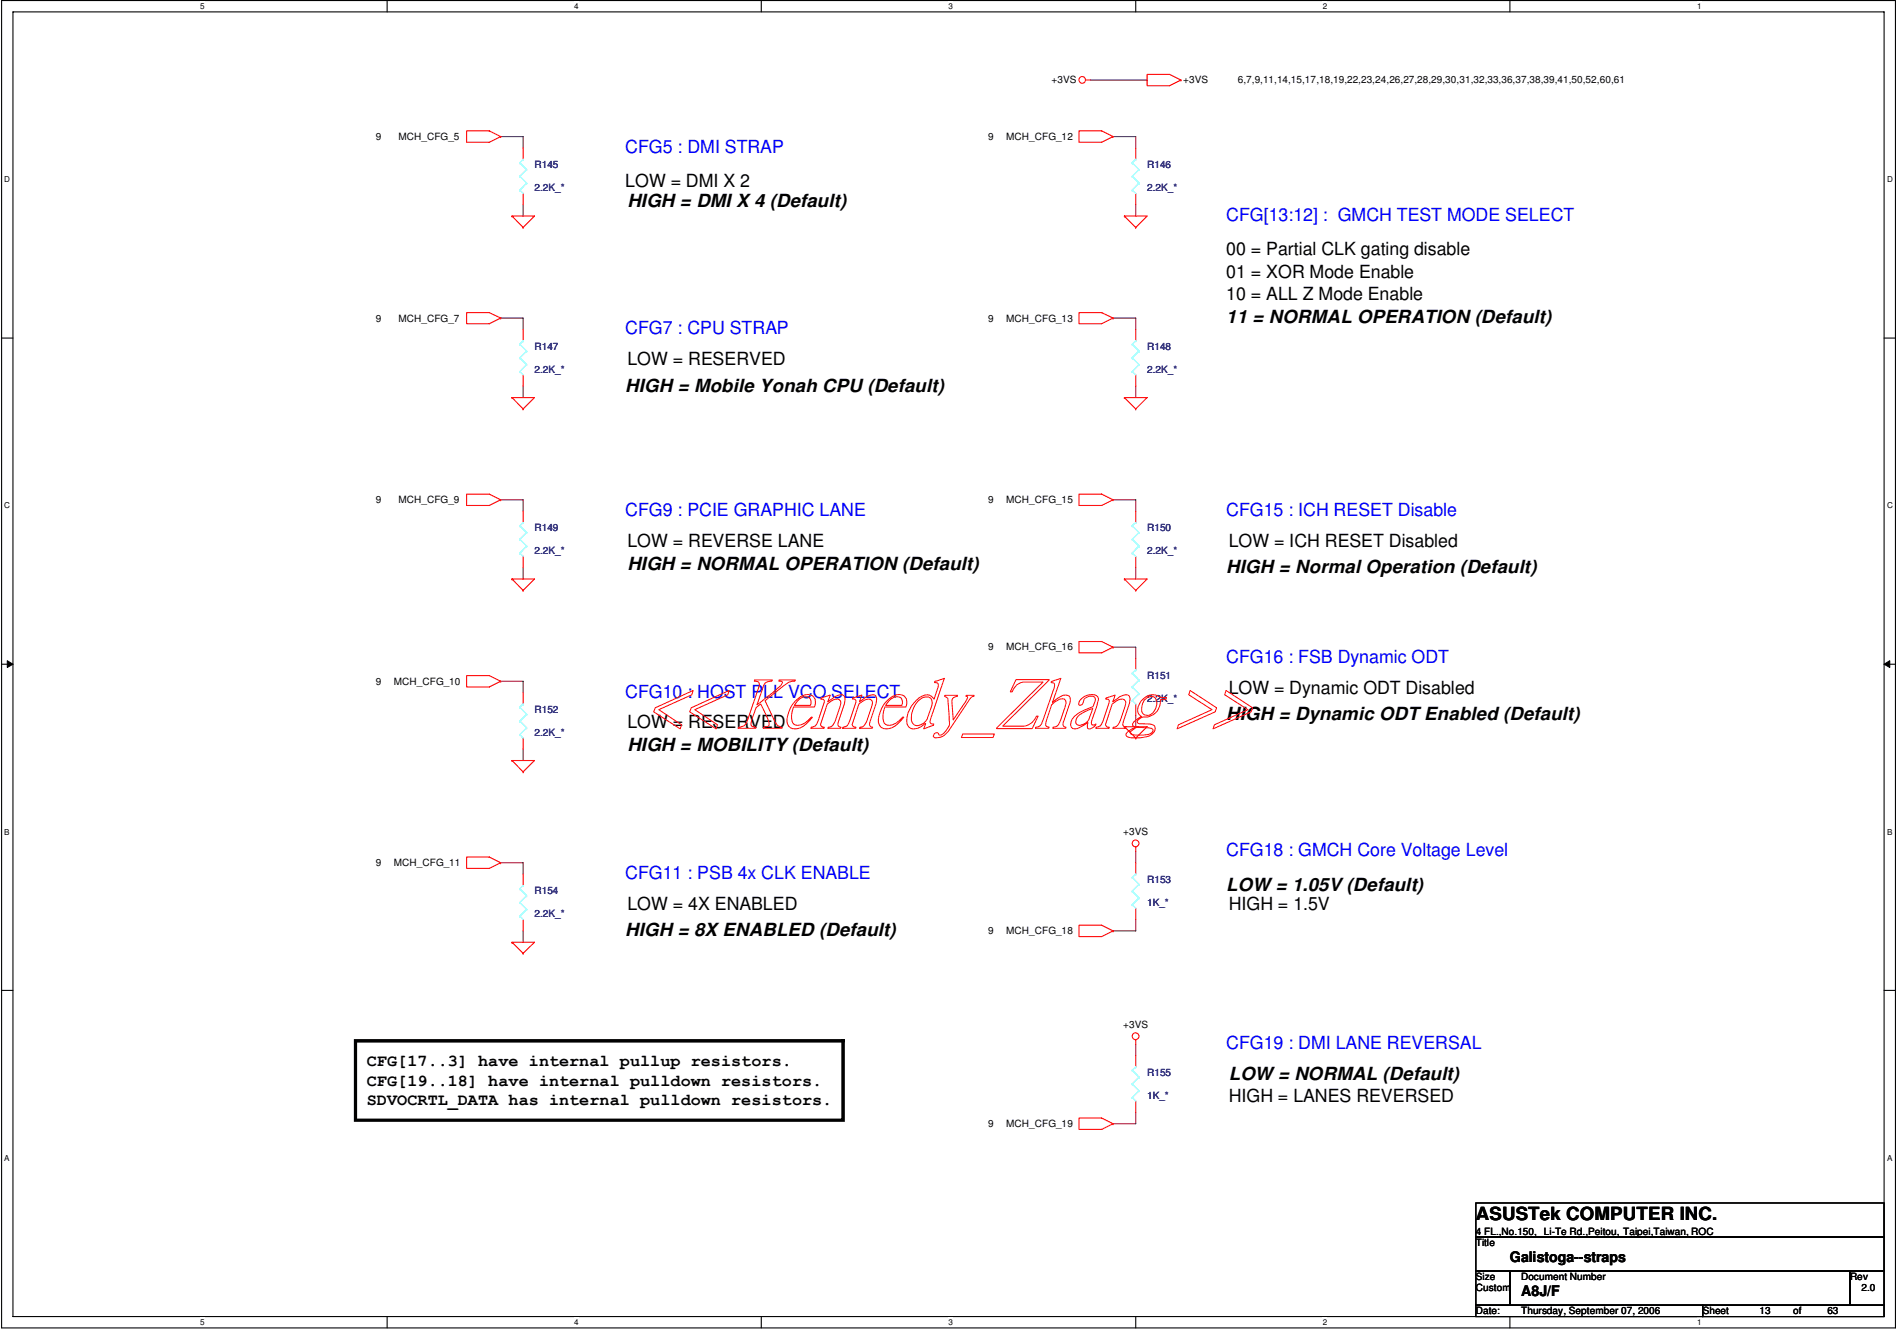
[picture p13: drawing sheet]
<svg xmlns="http://www.w3.org/2000/svg" width="297mm" height="210mm" viewBox="0 0 297 210" stroke-linecap="round" stroke-linejoin="round" font-family="sans-serif">
<defs><g id="words">
<g font-size="2.8" fill="#00f">
<text x="97.9" y="23.9">CFG5 : DMI STRAP</text>
<text x="192" y="34.6">CFG[13:12] : GMCH TEST MODE SELECT</text>
<text x="97.9" y="52.3">CFG7 : CPU STRAP</text>
<text x="97.9" y="80.8">CFG9 : PCIE GRAPHIC LANE</text>
<text x="192" y="80.8">CFG15 : ICH RESET Disable</text>
<text x="192" y="103.8">CFG16 : FSB Dynamic ODT</text>
<text x="97.9" y="109.2">CFG10 : HOST PLL VCO SELECT</text>
<text x="97.9" y="137.6">CFG11 : PSB 4x CLK ENABLE</text>
<text x="192" y="134">CFG18 : GMCH Core Voltage Level</text>
<text x="192" y="164.2">CFG19 : DMI LANE REVERSAL</text>
</g>
<g font-size="2.8">
<text x="97.9" y="29.3">LOW = DMI X 2</text>
<text x="98.3" y="32.3">HIGH = DMI X 4 (Default)</text>
<text x="192" y="39.9">00 = Partial CLK gating disable</text>
<text x="192" y="43.5">01 = XOR Mode Enable</text>
<text x="192" y="47">10 = ALL Z Mode Enable</text>
<text x="192" y="50.6">11 = NORMAL OPERATION (Default)</text>
<text x="98.3" y="57.1">LOW = RESERVED</text>
<text x="97.9" y="61.3">HIGH = Mobile Yonah CPU (Default)</text>
<text x="98.3" y="85.6">LOW = REVERSE LANE</text>
<text x="98.3" y="89.2">HIGH = NORMAL OPERATION (Default)</text>
<text x="192" y="89.7">HIGH = Normal Operation (Default)</text>
<text x="192.4" y="85.6">LOW = ICH RESET Disabled</text>
<text x="98.3" y="114">LOW = RESERVED</text>
<text x="192" y="112.8">HIGH = Dynamic ODT Enabled (Default)</text>
<text x="192.4" y="108.6">LOW = Dynamic ODT Disabled</text>
<text x="98.3" y="117.6">HIGH = MOBILITY (Default)</text>
<text x="98.3" y="142.4">LOW = 4X ENABLED</text>
<text x="192" y="139.4">LOW = 1.05V (Default)</text>
<text x="192.4" y="142.4">HIGH = 1.5V</text>
<text x="97.9" y="146.5">HIGH = 8X ENABLED (Default)</text>
<text x="192.4" y="172.6">HIGH = LANES REVERSED</text>
<text x="192.4" y="169.1">LOW = NORMAL (Default)</text>
<text x="231.1" y="191">ASUSTek COMPUTER INC.</text>
</g>
<g font-size="2.6">
<text x="57.4" y="166.9">CFG[17..3] have internal pullup resistors.</text>
<text x="57.4" y="169.9">CFG[19..18] have internal pulldown resistors.</text>
<text x="57.4" y="173">SDVOCRTL_DATA has internal pulldown resistors.</text>
</g>
<g font-size="2.3">
<text x="236.4" y="197.6">Galistoga--straps</text>
<text x="238.2" y="202.9">A8J/F</text>
</g>
<g font-size="1.6">
<text x="164.7" y="13">+3VS</text>
<text x="185.3" y="13">+3VS</text>
<text x="193.8" y="13">6,7,9,11,14,15,17,18,19,22,23,24,26,27,28,29,30,31,32,33,36,37,38,39,41,50,52,60,61</text>
<text x="58.8" y="21.9">9</text>
<text x="62.4" y="21.9">MCH_CFG_5</text>
<text x="154.7" y="21.9">9</text>
<text x="157.6" y="21.9">MCH_CFG_12</text>
<text x="58.8" y="50.3">9</text>
<text x="62.4" y="50.3">MCH_CFG_7</text>
<text x="154.7" y="50.3">9</text>
<text x="157.6" y="50.3">MCH_CFG_13</text>
<text x="58.8" y="78.7">9</text>
<text x="62.4" y="78.7">MCH_CFG_9</text>
<text x="154.7" y="78.7">9</text>
<text x="157.6" y="78.7">MCH_CFG_15</text>
<text x="154.7" y="101.8">9</text>
<text x="157.6" y="101.8">MCH_CFG_16</text>
<text x="58.8" y="107.1">9</text>
<text x="61.7" y="107.1">MCH_CFG_10</text>
<text x="175.9" y="130.8">+3VS</text>
<text x="58.8" y="135.6">9</text>
<text x="61.7" y="135.6">MCH_CFG_11</text>
<text x="154.7" y="146.2">9</text>
<text x="157.6" y="146.2">MCH_CFG_18</text>
<text x="175.9" y="161">+3VS</text>
<text x="154.7" y="176.4">9</text>
<text x="157.6" y="176.4">MCH_CFG_19</text>
<text x="231.1" y="195.1">Title</text>
<text x="231.1" y="193.3">4 FL.,No.150, Li-Te Rd.,Peitou, Taipei,Taiwan, ROC</text>
<text x="231.1" y="200.4">Size</text>
<text x="231.1" y="202.1">Custom</text>
<text x="238.2" y="200.4">Document Number</text>
<text x="289.7" y="200.4">Rev</text>
<text x="291.5" y="202.1">2.0</text>
<text x="231.1" y="205.7">Date:</text>
<text x="238.2" y="205.7">Thursday, September 07, 2006</text>
<text x="266.6" y="205.7">Sheet</text>
<text x="275.5" y="205.7">13</text>
<text x="280.8" y="205.7">of</text>
<text x="286.2" y="205.7">63</text>
</g>
<g font-size="1.6" fill="#000080">
<text x="83.7" y="26.4">R145</text>
<text x="83.7" y="29.9">2.2K_*</text>
<text x="179.6" y="26.4">R146</text>
<text x="179.6" y="29.9">2.2K_*</text>
<text x="83.7" y="54.8">R147</text>
<text x="83.7" y="58.3">2.2K_*</text>
<text x="179.6" y="54.8">R148</text>
<text x="179.6" y="58.3">2.2K_*</text>
<text x="83.7" y="83.2">R149</text>
<text x="179.6" y="83.2">R150</text>
<text x="83.7" y="86.7">2.2K_*</text>
<text x="179.6" y="86.7">2.2K_*</text>
<text x="179.6" y="106.3">R151</text>
<text x="83.7" y="111.6">R152</text>
<text x="179.6" y="109.8">2.2K_*</text>
<text x="83.7" y="115.1">2.2K_*</text>
<text x="83.7" y="140">R154</text>
<text x="83.7" y="143.6">2.2K_*</text>
<text x="179.6" y="138.2">R153</text>
<text x="179.6" y="141.8">1K_*</text>
<text x="179.6" y="168.4">R155</text>
<text x="179.6" y="172">1K_*</text>
</g>
<g font-size="1.3">
<text x="31.3" y="1.4">5</text>
<text x="89.9" y="1.4">4</text>
<text x="148.5" y="1.4">3</text>
<text x="207.1" y="1.4">2</text>
<text x="265.7" y="1.4">1</text>
<text x=".7" y="28.5">D</text>
<text x="295.5" y="28.5">D</text>
<text x=".7" y="79.6">C</text>
<text x="295.5" y="79.6">C</text>
<text x=".7" y="130.6">B</text>
<text x="295.5" y="130.6">B</text>
<text x=".7" y="181.7">A</text>
<text x="295.5" y="181.7">A</text>
<text x="31.3" y="207.4">5</text>
<text x="89.9" y="207.4">4</text>
<text x="148.5" y="207.4">3</text>
<text x="207.1" y="207.4">2</text>
<text x="265.7" y="207.4">1</text>
</g>
</g></defs>
<path d="M.3 .1h296.5v207.8h-296.5zM2 1.9h293v204.2h-293z" fill="none" stroke="#000" stroke-width=".17"/>
<g fill="#fff">
<path d="M31.3 .3h.7v1.4h-.7z"/>
<path d="M31.3 206.2h.7v1.5h-.7z"/>
</g>
<path d="M60.6 .1v1.8M60.6 206.1v1.8" fill="none" stroke="#000" stroke-width=".17"/>
<g fill="#fff">
<path d="M89.9 .3h.7v1.4h-.7z"/>
<path d="M89.9 206.2h.7v1.5h-.7z"/>
</g>
<path d="M119.2 .1v1.8M119.2 206.1v1.8" fill="none" stroke="#000" stroke-width=".17"/>
<g fill="#fff">
<path d="M148.5 .3h.7v1.4h-.7z"/>
<path d="M148.5 206.2h.7v1.5h-.7z"/>
</g>
<path d="M177.8 .1v1.8M177.8 206.1v1.8" fill="none" stroke="#000" stroke-width=".17"/>
<g fill="#fff">
<path d="M207.1 .3h.8v1.4h-.8z"/>
<path d="M207.1 206.2h.8v1.5h-.8z"/>
</g>
<path d="M236.4 .1v1.8M236.4 206.1v1.8" fill="none" stroke="#000" stroke-width=".17"/>
<g fill="#fff">
<path d="M265.7 .3h.7v1.4h-.7z"/>
<path d="M265.7 206.2h.7v1.5h-.7z"/>
<path d="M.7 27.3h.9v1.5h-.9z"/>
<path d="M295.4 27.3h1v1.5h-1z"/>
<path d="M.7 78.4h.9v1.5h-.9z"/>
<path d="M295.4 78.4h1v1.5h-1z"/>
</g>
<path d="M.3 52.9h1.7M295 52.9h1.8" fill="none" stroke="#000" stroke-width=".17"/>
<g fill="#fff">
<path d="M.7 129.5h.9v1.4h-.9z"/>
<path d="M295.4 129.5h.9v1.4h-.9z"/>
</g>
<path d="M.3 104h1.7M295 104h1.8" fill="none" stroke="#000" stroke-width=".17"/>
<path d="M1.1 103.4l.9 .6-.9 .5zM295 104l.9-.6v1.1z" fill="#000"/>
<path d="M1.1 103.4l.9 .6-.9 .5zM295 104l.9-.6v1.1z" fill="none" stroke="#000" stroke-width=".16"/>
<g fill="#fff">
<path d="M.6 180.5h1v1.5h-1z"/>
<path d="M295.4 180.5h.9v1.5h-.9z"/>
</g>
<path d="M.3 155h1.7M295 155h1.8M231.1 188.3h63.9v5.3h-63.9zM231.1 193.6h63.9v5.4h-63.9zM231.1 199h5.3v5.3h-5.3zM236.4 199h53.3v5.3h-53.3zM289.7 199h5.3v5.3h-5.3zM231.1 204.3h35.5v1.8h-35.5zM266.6 204.3h28.4v1.8h-28.4z" fill="none" stroke="#000" stroke-width=".17"/>
<g fill="none" stroke="#800040" stroke-width=".17">
<path d="M170.7 12.5h8.9M179.6 12.5h.1M78.4 21.4h3.5v1.8M81.9 32v1.8M174.3 21.4h3.5v1.8M177.8 32v1.8M78.4 49.8h3.5v1.8M174.3 49.8h3.5v1.8M78.4 78.2h3.5v1.8M81.9 60.5v1.7M174.3 78.2h3.5v1.8M177.8 60.5v1.7"/>
<path d="M81.9 88.9v1.7M177.8 88.9v1.7M78.4 106.6h3.5v1.8M81.9 117.3v1.7M174.3 101.3h3.5v1.8M177.8 112v1.7M78.4 135h3.5v1.8M177.8 133.3v1.7M81.9 145.7v1.8M177.8 143.9v1.8h-3.5M177.8 163.4v1.8M177.8 174.1v1.8h-3.5"/>
</g>
<g fill="none" stroke="#f00" stroke-width=".17">
<path d="M170 12.5h.7M179.6 11.6h3.5l1.8 .9-1.8 .9h-3.5zM184.9 12.5h.1M73.1 20.5h3.5l1.8 .9-1.8 .9h-3.5zM78.4 21.4h.1M80.2 33.8h.1M80.2 33.8h3.5l-1.8 1.8M80.2 33.8l1.7 1.8M81.9 35.6h.1M81.9 23.2v1.7M81.9 30.3v1.7M168.9 20.5h3.6l1.8 .9-1.8 .9h-3.6z"/>
<path d="M174.3 21.4h.1M176.1 33.8h.1M176.1 33.8h3.5l-1.8 1.8M176.1 33.8l1.7 1.8M177.8 35.6h.1M177.8 23.2v1.7M177.8 30.3v1.7M73.1 48.9h3.5l1.8 .9-1.8 .9h-3.5zM78.4 49.8h.1M81.9 51.6v1.7M81.9 58.7v1.8M168.9 48.9h3.6l1.8 .9-1.8 .9h-3.6z"/>
<path d="M174.3 49.8h.1M177.8 51.6v1.7M177.8 58.7v1.8M73.1 77.3h3.5l1.8 .9-1.8 .9h-3.5zM78.4 78.2h.1M80.2 62.2h.1M80.2 62.2h3.5l-1.8 1.8M80.2 62.2l1.7 1.8M81.9 64h.1M168.9 77.3h3.6l1.8 .9-1.8 .9h-3.6zM174.3 78.2h.1M176.1 62.2h.1"/>
<path d="M176.1 62.2h3.5l-1.8 1.8M176.1 62.2l1.7 1.8M177.8 64h.1M80.2 90.6h.1M80.2 90.6h3.5l-1.8 1.8M80.2 90.6l1.7 1.8M81.9 92.4h.1M81.9 80v1.8M81.9 87.1v1.8M176.1 90.6h.1M176.1 90.6h3.5l-1.8 1.8M176.1 90.6l1.7 1.8"/>
<path d="M177.8 92.4h.1M177.8 80v1.8M177.8 87.1v1.8M73.1 105.7h3.5l1.8 .9-1.8 .9h-3.5zM78.4 106.6h.1M80.2 119h.1M80.2 119h3.5l-1.8 1.8M80.2 119l1.7 1.8M81.9 108.4v1.8M81.9 115.5v1.8M168.9 100.4h3.6l1.8 .9-1.8 .9h-3.6zM174.3 101.3h.1"/>
<path d="M176.1 113.7h.1M176.1 113.7h3.5l-1.8 1.8M176.1 113.7l1.7 1.8M177.8 115.5h.1M177.8 103.1v1.8M177.8 110.2v1.8M73.1 134.2h3.5l1.8 .8-1.8 .9h-3.5zM78.4 135h.1M81.9 120.8h.1M81.9 136.8v1.8M177.8 132.5v.8M177.8 135v1.8"/>
<path d="M80.2 147.5h.1M80.2 147.5h3.5l-1.8 1.7M80.2 147.5l1.7 1.7M81.9 149.2h.1M81.9 143.9v1.8M168.9 144.8h3.6l1.8 .9-1.8 .9h-3.6zM174.3 145.7h.1M177.8 142.2v1.7M168.9 175h3.6l1.8 .9-1.8 .9h-3.6zM174.3 175.9h.1M177.8 162.7v.7M177.8 165.2v1.8"/>
<path d="M177.8 172.3v1.8"/>
<circle cx="169.4" cy="12.5" r=".52"/>
<circle cx="177.8" cy="132" r=".53"/>
<circle cx="177.8" cy="162.2" r=".53"/>
</g>
<path d="M55.4 162.6h76.9v13h-.3v-.3h-.3v-12.1h-75.8v11.9h76.1v.2h-.3h.3v.3h-76.6zM131.7 162.9a.3 .3 0 0 1 .6 0 .3 .3 0 0 1-.6 0z" fill="#000"/>
<g fill="none" stroke="#80ffff" stroke-width=".17">
<path d="M81.4 29.8h.1M81.4 27.6h.1M81.4 25.5h.1M81.4 29.8l.5 .5M81.4 27.6l1.1 1.1M81.4 25.5l1.1 1M81.9 24.9h.1M81.9 24.9l-.5 .6M82.5 28.7h.1M82.5 26.5h.1M82.5 28.7l-1.1 1.1M82.5 26.5l-1.1 1.1"/>
<path d="M177.3 29.8h.1M177.3 27.6h.1M177.3 25.5h.1M177.3 29.8l.5 .5M177.3 27.6l1 1.1M177.3 25.5l1 1M177.8 24.9h.1M177.8 24.9l-.5 .6M178.3 28.7h.1M178.3 26.5h.1M178.3 28.7l-1 1.1M178.3 26.5l-1 1.1"/>
<path d="M81.4 58.2h.1M81.4 56h.1M81.4 53.9h.1M81.4 58.2l.5 .5M81.4 56l1.1 1.1M81.4 53.9l1.1 1M81.9 53.3h.1M81.9 53.3l-.5 .6M82.5 57.1h.1M82.5 54.9h.1M82.5 57.1l-1.1 1.1M82.5 54.9l-1.1 1.1"/>
<path d="M177.3 58.2h.1M177.3 56h.1M177.3 53.9h.1M177.3 58.2l.5 .5M177.3 56l1 1.1M177.3 53.9l1 1M177.8 53.3h.1M177.8 53.3l-.5 .6M178.3 57.1h.1M178.3 54.9h.1M178.3 57.1l-1 1.1M178.3 54.9l-1 1.1"/>
<path d="M81.4 86.6h.1M81.4 84.4h.1M81.4 82.3h.1M81.4 86.6l.5 .5M81.4 84.4l1.1 1.1M81.4 82.3l1.1 1.1M81.9 81.8h.1M81.9 81.8l-.5 .5M82.5 85.5h.1M82.5 83.4h.1M82.5 85.5l-1.1 1.1M82.5 83.4l-1.1 1"/>
<path d="M177.3 86.6h.1M177.3 84.4h.1M177.3 82.3h.1M177.3 86.6l.5 .5M177.3 84.4l1 1.1M177.3 82.3l1 1.1M177.8 81.8h.1M177.8 81.8l-.5 .5M178.3 85.5h.1M178.3 83.4h.1M178.3 85.5l-1 1.1M178.3 83.4l-1 1"/>
<path d="M81.4 115h.1M81.4 112.9h.1M81.4 110.7h.1M81.4 115l.5 .5M81.4 112.9l1.1 1M81.4 110.7l1.1 1.1M81.9 110.2h.1M81.9 110.2l-.5 .5M82.5 113.9h.1M82.5 111.8h.1M82.5 113.9l-1.1 1.1M82.5 111.8l-1.1 1.1"/>
<path d="M177.3 109.6h.1M177.3 107.5h.1M177.3 105.4h.1M177.3 109.6l.5 .6M177.3 107.5l1 1.1M177.3 105.4l1 1.1M177.8 104.9h.1M177.8 104.9l-.5 .5M178.3 108.6h.1M178.3 106.5h.1M178.3 108.6l-1 1M178.3 106.5l-1 1"/>
<path d="M81.4 139.1h.1M81.4 139.1l1.1 1.1M81.9 138.6h.1M81.9 138.6l-.5 .5M177.3 139.5h.1M177.3 137.3h.1M177.3 139.5l1 1M177.3 137.3l1 1.1M177.8 136.8h.1M177.8 136.8l-.5 .5M178.3 138.4h.1M178.3 138.4l-1 1.1"/>
<path d="M81.4 143.4h.1M81.4 141.3h.1M81.4 143.4l.5 .5M81.4 141.3l1.1 1M82.5 142.3h.1M82.5 140.2h.1M82.5 142.3l-1.1 1.1M82.5 140.2l-1.1 1.1M177.3 141.6h.1M177.3 141.6l.5 .6M178.3 140.5h.1M178.3 140.5l-1 1.1"/>
<path d="M177.3 171.8h.1M177.3 169.7h.1M177.3 167.5h.1M177.3 171.8l.5 .5M177.3 169.7l1 1M177.3 167.5l1 1.1M177.8 167h.1M177.8 167l-.5 .5M178.3 170.7h.1M178.3 168.6h.1M178.3 170.7l-1 1.1M178.3 168.6l-1 1.1"/>
</g>
<g fill="none" stroke="#f00" stroke-width=".16">
<path d="M102.6 110.8l5.9-2.7-.2 .7-5.1 2.3 3.5 2.4-.2 .6-4.1-2.7zM108.2 110.8l6-2.7-.2 .7-5.2 2.3 3.5 2.4-.2 .6-4.1-2.7zM118.1 106.4h2.8v.2a1.16 1.16 0 0 0-1.4 1.1l-1 2.6 2.4-1.8a4.6 4.6 0 0 0 1.6-1.7l-.5-.2v-.2h2.5v.2a2.34 2.34 0 0 0-1.9 .8l-2.8 2.3 1.7 3.5a1.03 1.03 0 0 0 1 .6l-.1 .2h-2.9v-.2l.8-.2a1.4 1.4 0 0 0-.2-1.4l-1-2-.7 .5-.8 2.5a.44 .44 0 0 0 .5 .6h.3l-.1 .2h-2.7l.1-.2a1.37 1.37 0 0 0 1.4-1.2l1.8-5.5a.55 .55 0 0 0-.8-.5zM124.5 109.8a2.45 2.45 0 0 1 2.6-1 1.29 1.29 0 0 1 .4 1.9h-3.3a2.53 2.53 0 0 0 .1 2.7 1.5 1.5 0 0 0 1.7-.2l1.1-1 .1 .1a3.6 3.6 0 0 1-2.7 1.8 1.21 1.21 0 0 1-1.3-1.5 5.6 5.6 0 0 1 1.3-2.8zM124.8 109.8a1.39 1.39 0 0 1 2-.5l.2 .5-.1 .6h-2.5zM128.6 109.3l1.4-.5-.4 1.1 .7-.6a1.82 1.82 0 0 1 1.8-.5 1.37 1.37 0 0 1 0 1.6l-.9 2.9v.3l.5 .2-.1 .2h-2l.1-.2a1.27 1.27 0 0 0 1.1-1l.8-2.5a.65 .65 0 0 0-.1-.7 .65 .65 0 0 0-.8-.1l-1.2 .7-1 3.2 .3 .4h.3l-.1 .2h-2v-.2a1.06 1.06 0 0 0 1.1-.9l1-3-.2-.4-.4-.1zM133.5 109.3l1.5-.5-.4 1.1 .7-.6a1.82 1.82 0 0 1 1.7-.5 1.37 1.37 0 0 1 .1 1.6l-1 2.9 .1 .3 .4 .2v.2h-2l.1-.2a1.27 1.27 0 0 0 1.1-1l.8-2.5a.65 .65 0 0 0-.2-.7 .65 .65 0 0 0-.7-.1l-1.2 .7-1.1 3.2 .3 .4h.3v.2h-2.1l.1-.2a1.06 1.06 0 0 0 1-.9l1-3-.1-.4-.4-.1zM138.8 109.8a2.45 2.45 0 0 1 2.6-1 1.29 1.29 0 0 1 .5 1.9h-3.3a2.53 2.53 0 0 0 0 2.7 1.5 1.5 0 0 0 1.7-.2l1.1-1 .1 .1a3.6 3.6 0 0 1-2.7 1.8 1.21 1.21 0 0 1-1.3-1.5 5.6 5.6 0 0 1 1.3-2.8zM139.5 109.4a1.05 1.05 0 0 1 1.8 .2l-.1 .8h-2.5zM143.7 109.8l.3-.3a1.27 1.27 0 0 1 1.8-.1l.2 .5-.1 .5-.7 2.2a1.77 1.77 0 0 1-2 .9 1.45 1.45 0 0 1-.5-1.7 4.5 4.5 0 0 1 1-2zM146.4 106.6l1.5-.4-2.3 6.7a.42 .42 0 0 0 .6 .4v.2l-1.6 .6 .3-.9-.1 .1a1.95 1.95 0 0 1-2.4 .6 2.36 2.36 0 0 1 0-2.9 3.9 3.9 0 0 1 2.8-2.2 1.37 1.37 0 0 1 1.1 .6l.6-2.2-.1-.3-.5-.1zM148 108.8h1.9v.2a.73 .73 0 0 0-.8 .9l.2 2.8 2.1-3.2 .1-.4-.2-.1v-.2h1.2v.2l-.3 .1-.4 .3-3.4 5.2a2.18 2.18 0 0 1-2.1 .9l-.1-.1a.47 .47 0 0 1 .3-.7 .47 .47 0 0 1 .6 .4 2.1 2.1 0 0 0 1.5-1.4l.1-.6-.3-3.7-.5-.4z"/>
<path d="M150.7 114.9h5l-.2 .5h-5zM159.1 106.4h5.2l-7.3 7.3 3.8-.1 .9-.6 .6-.9h.3l-1 1.9h-5.6l7.3-7.2h-3a2.04 2.04 0 0 0-1.8 1.5h-.3zM164.6 106.7l1.5-.5-1.3 3.7 .2-.1a2.82 2.82 0 0 1 2.2-1 .78 .78 0 0 1 .4 1.1l-1.1 3.1v.6l.1 .1 .3 .1v.2h-2.1l.1-.2a1.24 1.24 0 0 0 1.2-1.1l.7-2.3a.67 .67 0 0 0 0-.8 .67 .67 0 0 0-.9-.2l-.8 .5-.4 .4-.9 2.7a.52 .52 0 0 0 .2 .7l.3 .1-.1 .2h-2.1l.1-.2a1.25 1.25 0 0 0 1.1-1.1l1.8-5.1v-.6l-.1-.1-.4-.1zM169 111.9l1.1-.6 1-.4-.5 1.5a1.66 1.66 0 0 1-1.9 1.1 .88 .88 0 0 1 .1-1.4zM169.2 109.6a2.24 2.24 0 0 1 2.5-.7 .7 .7 0 0 1 .2 .9l-1 3.2 .1 .5 .6-.2a1.2 1.2 0 0 1-1.3 .7v-.2v-.7l-.6 .4a1.91 1.91 0 0 1-1.7 .5 1.39 1.39 0 0 1 .5-2.1l1.3-.7 1.3-.6a1.85 1.85 0 0 0 .4-1.3 .71 .71 0 0 0-1-.3 1.11 1.11 0 0 0-1 1.1 .39 .39 0 0 1-.6 .2zM173.2 109.3l1.4-.5-.4 1.1 .8-.6a1.82 1.82 0 0 1 1.7-.5 1.37 1.37 0 0 1 0 1.6l-.9 2.9v.3l.5 .2-.1 .2h-2l.1-.2a1.27 1.27 0 0 0 1.1-1l.8-2.5a.65 .65 0 0 0-.1-.7 .65 .65 0 0 0-.8-.1l-1.1 .7-1.1 3.2 .3 .4h.3l-.1 .2h-2l.1-.2a1.06 1.06 0 0 0 1-.9l1-3-.1-.4-.5-.1zM177.1 114.5l.9-.7 2 .2a.41 .41 0 0 1 .5 .2 .41 .41 0 0 1-.2 .5l-.4 .2-.5 .1-1.6 .1-.7-.2-.1-.1zM178.6 109.8a2.17 2.17 0 0 1 3.1-.7l1 .1-.2 .3h-.8a2.42 2.42 0 0 1-2.8 2.7l-.2 .2a.93 .93 0 0 0-.6 .6l.3 .3h1.6a.79 .79 0 0 1 .9 .5 .79 .79 0 0 1-.4 1 2.66 2.66 0 0 1-1.9 .7h-1.5l-.5-.1-.3-.3a1.26 1.26 0 0 1 .9-1l.7-.3-.5-.2-.1-.1a1.33 1.33 0 0 1 .9-1l.5-.4a1.26 1.26 0 0 1-.3-1.9zM179.2 109.6a1.41 1.41 0 0 1 1.6-.4 1.86 1.86 0 0 1-1.2 2.8 .85 .85 0 0 1-.8-1.1l.1-.8zM186.3 108.1l4.2 2.7-.2 .6-6 2.7 .2-.6 5.3-2.4-3.7-2.3zM192 108.1l4.1 2.7-.2 .6-6 2.7 .3-.6 5.2-2.4-3.6-2.3z"/>
</g>
<use href="#words"/>
</svg>
